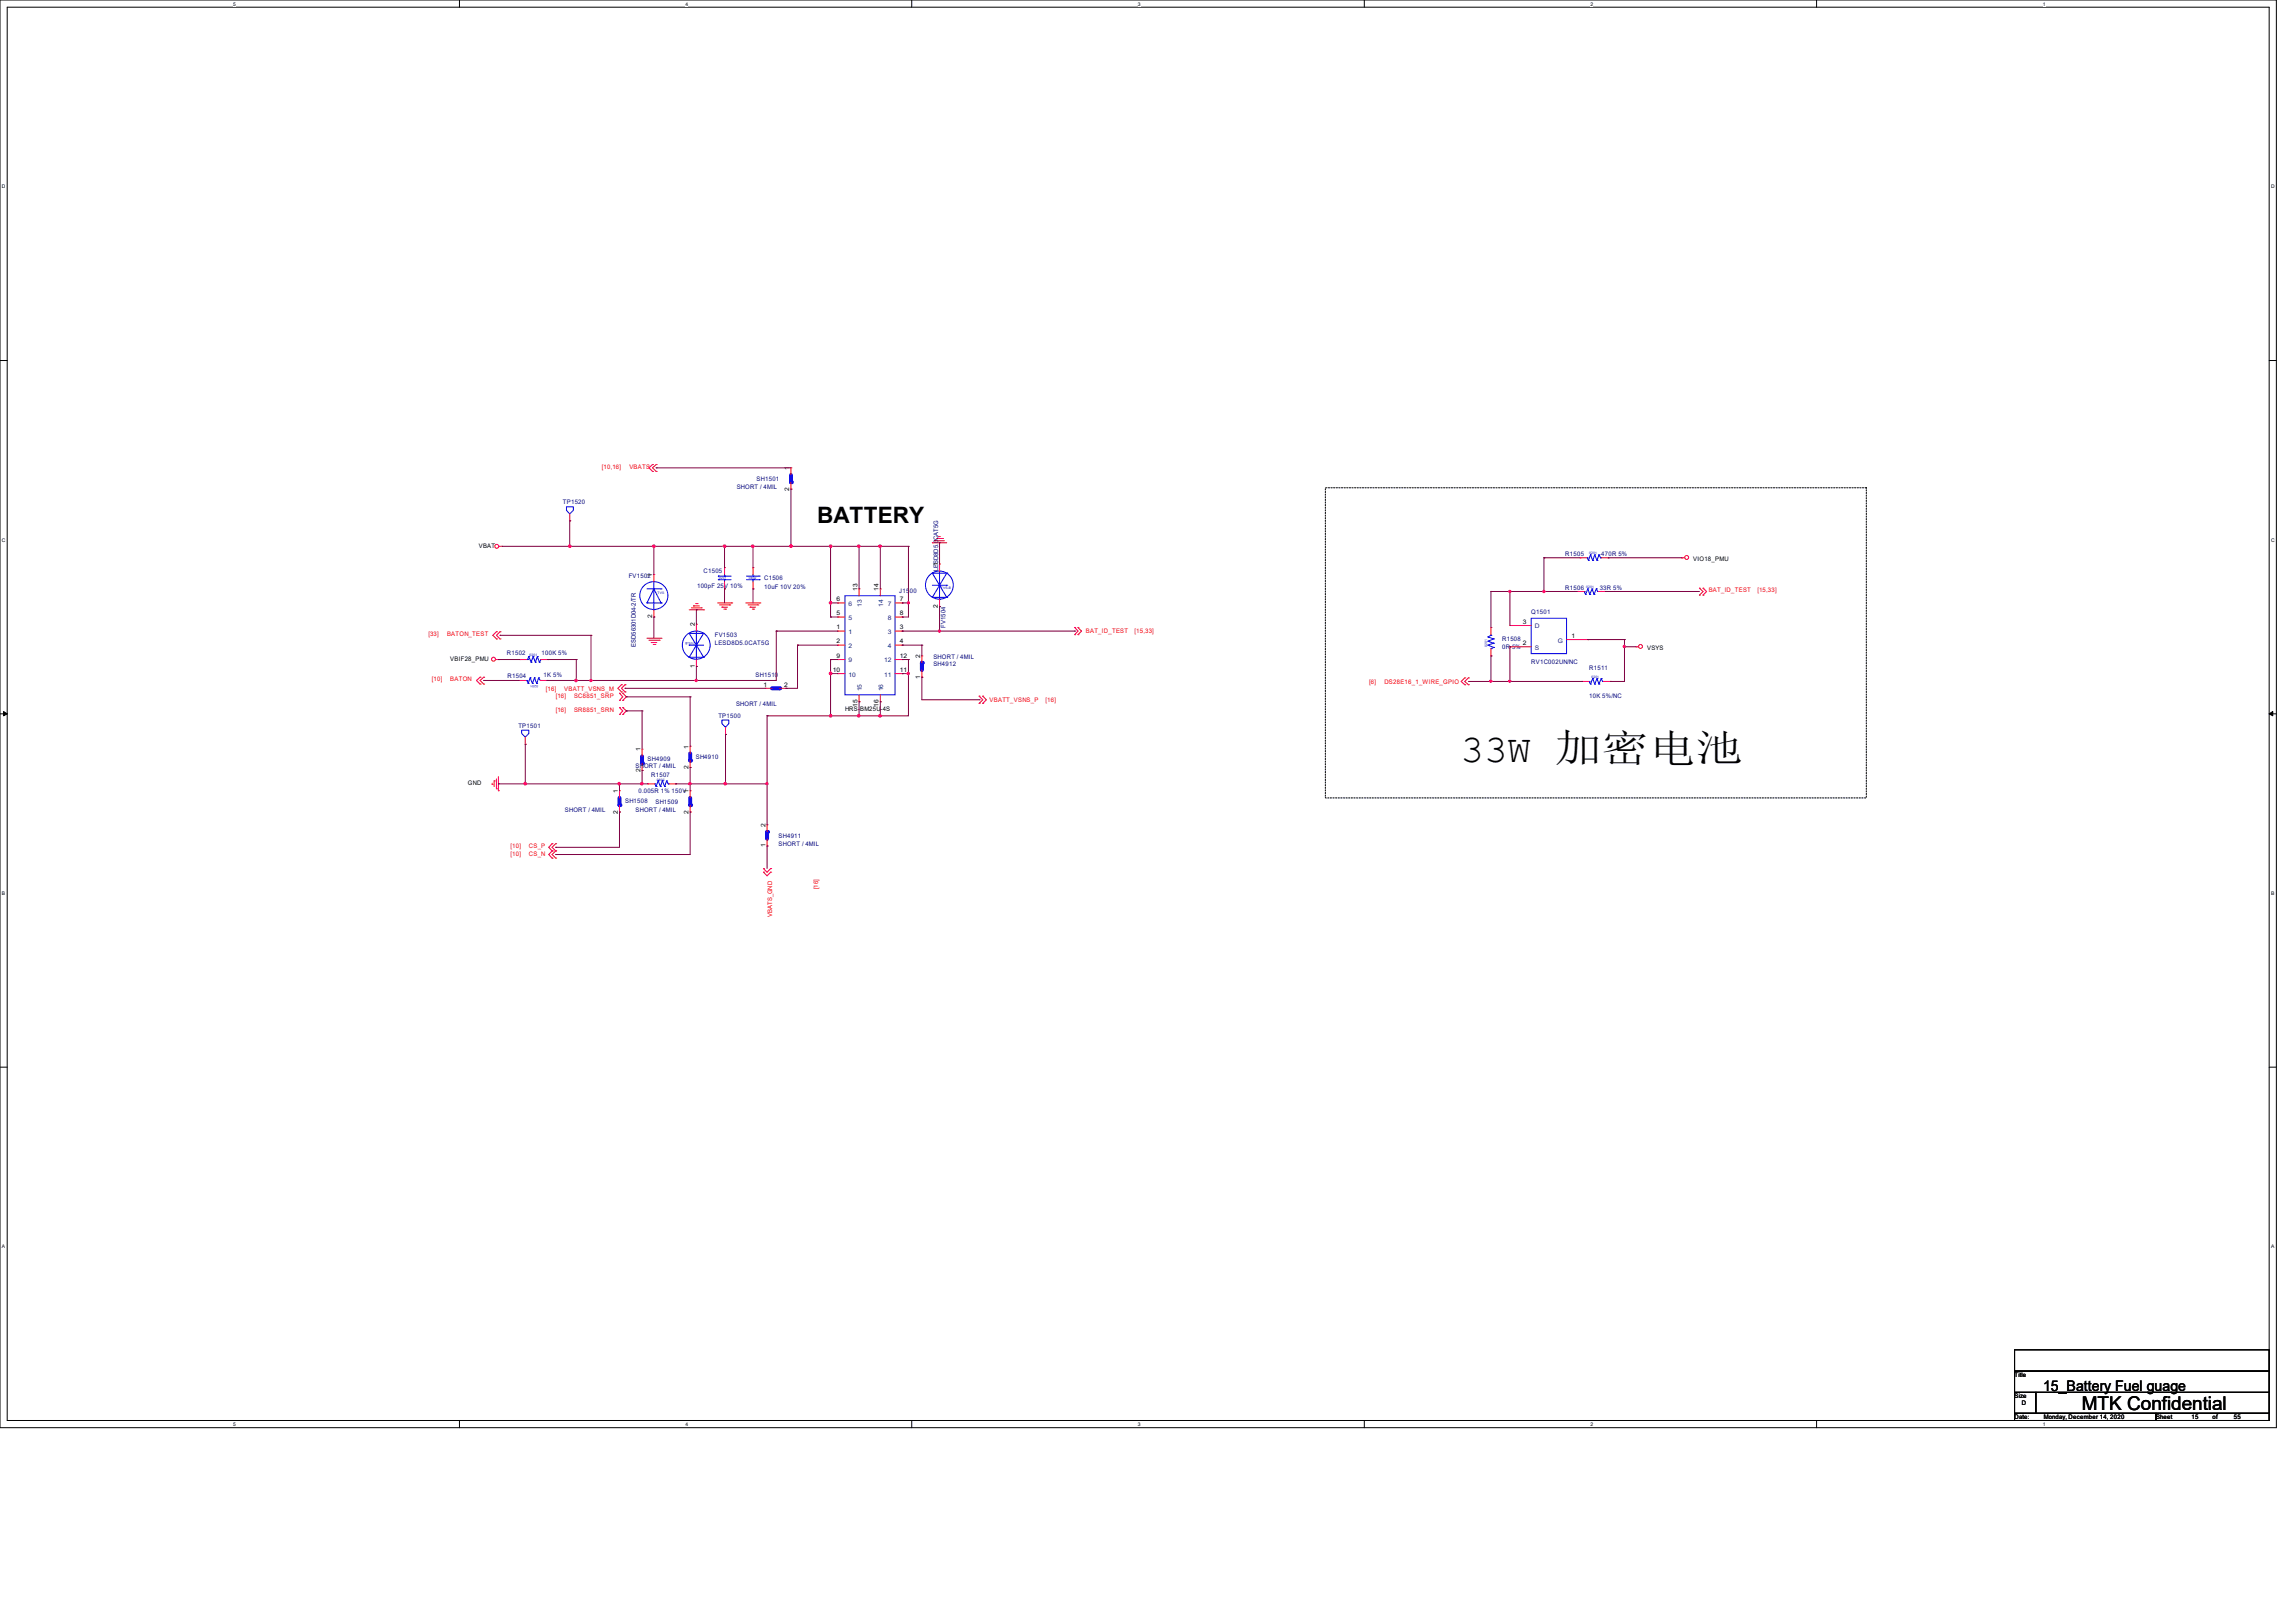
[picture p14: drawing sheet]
<svg xmlns="http://www.w3.org/2000/svg" width="297mm" height="210mm" viewBox="0 0 297 210" stroke-linecap="round" stroke-linejoin="round" font-family="sans-serif">
<defs><g id="words">
<text font-size="5.1" x="188.9" y="98.6">33W 加密电池</text>
<text font-size="2.9" x="105.7" y="67.7">BATTERY</text>
<text font-size="2.5" x="269.3" y="182.5">MTK Confidential</text>
<text font-size="1.9" x="264.3" y="180">15_Battery Fuel guage</text>
<g font-size=".8" fill="#000080">
<text x="72.8" y="65.2">TP1520</text>
<text x="95.3" y="63.3">SHORT / 4MIL</text>
<text x="97.9" y="62.2">SH1501</text>
<text x="81.3" y="74.8">FV1502</text>
<text x="90.2" y="76.1">100pF 25V 10%</text>
<text x="91" y="74.1">C1505</text>
<text x="98.9" y="75.1">C1506</text>
<text x="98.9" y="76.2">10uF 10V 20%</text>
<text x="116.3" y="76.7">J1500</text>
<text x="121.4" y="73.9" transform="rotate(-90 121.4 73.9)">LESD8D5.0CAT5G</text>
<text x="202.5" y="72">R1505</text>
<text x="202.5" y="76.3">R1506</text>
<text x="206.9" y="76.4">33R 5%</text>
<text x="207.1" y="72">470R 5%</text>
<text x="82.3" y="83.7" transform="rotate(-90 82.3 83.7)">ESD56301D04-2/TR</text>
<text x="92.5" y="82.4">FV1503</text>
<text x="92.5" y="83.5">LESD8D5.0CAT5G</text>
<text x="122.3" y="81.2" transform="rotate(-90 122.3 81.2)">FV1504</text>
<text x="194.3" y="82.9">R1508</text>
<text x="194.3" y="84">0R 5%</text>
<text x="198.1" y="79.4">Q1501</text>
<text x="65.6" y="84.8">R1502</text>
<text x="65.7" y="87.8">R1504</text>
<text x="70.1" y="84.8">100K 5%</text>
<text x="70.3" y="87.6">1K 5%</text>
<text x="97.8" y="87.5">SH1510</text>
<text x="120.7" y="86.2">SH4912</text>
<text x="120.7" y="85.3">SHORT / 4MIL</text>
<text x="198.1" y="85.9">RV1C002UN/NC</text>
<text x="205.6" y="86.7">R1511</text>
<text x="67.1" y="94.1">TP1501</text>
<text x="92.9" y="92.9">TP1500</text>
<text x="95.2" y="91.3">SHORT / 4MIL</text>
<text x="205.6" y="90.4">10K 5%/NC</text>
<text x="82.2" y="99.4">SHORT / 4MIL</text>
<text x="83.8" y="98.5">SH4909</text>
<text x="84.2" y="100.5">R1507</text>
<text x="90" y="98.2">SH4910</text>
<text x="73.1" y="105.1">SHORT / 4MIL</text>
<text x="80.9" y="103.9">SH1508</text>
<text x="82.2" y="105.1">SHORT / 4MIL</text>
<text x="82.6" y="102.7">0.005R 1% 150V</text>
<text x="84.8" y="104">SH1509</text>
<text x="100.7" y="108.4">SH4911</text>
<text x="100.7" y="109.5">SHORT / 4MIL</text>
</g>
<g font-size=".8" fill="#f00">
<text x="77.9" y="60.7">[10,16]</text>
<text x="81.4" y="60.7">VBATS</text>
<text x="221" y="76.7">BAT_ID_TEST</text>
<text x="227.3" y="76.7">[15,33]</text>
<text x="55.4" y="82.3">[33]</text>
<text x="57.8" y="82.3">BATON_TEST</text>
<text x="140.5" y="81.9">BAT_ID_TEST</text>
<text x="146.8" y="81.9">[15,33]</text>
<text x="55.9" y="88.2">[10]</text>
<text x="58.3" y="88.2">BATON</text>
<text x="70.6" y="89.4">[16]</text>
<text x="73" y="89.4">VBATT_VSNS_M</text>
<text x="177.1" y="88.5">[6]</text>
<text x="179.1" y="88.5">DS28E16_1_WIRE_GPIO</text>
<text x="71.9" y="90.4">[16]</text>
<text x="71.9" y="92.1">[16]</text>
<text x="74.3" y="90.4">SC8851_SRP</text>
<text x="74.3" y="92.1">SR8851_SRN</text>
<text x="128" y="90.8">VBATT_VSNS_P</text>
<text x="135.3" y="90.8">[16]</text>
<text x="66" y="109.8">[10]</text>
<text x="66" y="110.8">[10]</text>
<text x="68.4" y="109.8">CS_P</text>
<text x="68.4" y="110.8">CS_N</text>
<text x="99.9" y="118.6" transform="rotate(-90 99.9 118.6)">VBATS_GND</text>
<text x="105.8" y="115.1" transform="rotate(-90 105.8 115.1)">[16]</text>
</g>
<g font-size=".8">
<text x="102.1" y="63.5" transform="rotate(-90 102.1 63.5)">2</text>
<text x="102.1" y="60.8" transform="rotate(-90 102.1 60.8)">1</text>
<text x="61.9" y="70.9">VBAT</text>
<text x="84.4" y="74.6" transform="rotate(-90 84.4 74.6)">1</text>
<text x="108.2" y="77.8">6</text>
<text x="110.9" y="76.5" transform="rotate(-90 110.9 76.5)">13</text>
<text x="113.7" y="76.5" transform="rotate(-90 113.7 76.5)">14</text>
<text x="116.4" y="77.8">7</text>
<text x="121.3" y="73.3" transform="rotate(-90 121.3 73.3)">1</text>
<text x="219" y="72.6">VIO18_PMU</text>
<text x="84.4" y="80" transform="rotate(-90 84.4 80)">2</text>
<text x="89.9" y="81" transform="rotate(-90 89.9 81)">2</text>
<text x="108.2" y="79.6">5</text>
<text x="108.2" y="81.4">1</text>
<text x="108.2" y="83.3">2</text>
<text x="116.4" y="79.6">8</text>
<text x="116.4" y="81.4">3</text>
<text x="116.4" y="83.3">4</text>
<text x="121.3" y="78.7" transform="rotate(-90 121.3 78.7)">2</text>
<text x="197" y="80.7">3</text>
<text x="197" y="83.5">2</text>
<text x="203.3" y="82.5">1</text>
<text x="58.3" y="85.6">VBIF28_PMU</text>
<text x="89.9" y="86.4" transform="rotate(-90 89.9 86.4)">1</text>
<text x="98.8" y="88.9">1</text>
<text x="101.4" y="88.9">2</text>
<text x="107.7" y="86.9">10</text>
<text x="108.2" y="85.1">9</text>
<text x="116.4" y="85.1">12</text>
<text x="116.4" y="86.9">11</text>
<text x="119" y="87.8" transform="rotate(-90 119 87.8)">1</text>
<text x="119" y="85.1" transform="rotate(-90 119 85.1)">2</text>
<text x="213.1" y="84.1">VSYS</text>
<text x="109.3" y="92">HRS-BM25U-4S</text>
<text x="110.9" y="91.5" transform="rotate(-90 110.9 91.5)">15</text>
<text x="113.7" y="91.5" transform="rotate(-90 113.7 91.5)">16</text>
<text x="60.5" y="101.6">GND</text>
<text x="82.8" y="99.9" transform="rotate(-90 82.8 99.9)">2</text>
<text x="82.8" y="97.2" transform="rotate(-90 82.8 97.2)">1</text>
<text x="89.1" y="99.5" transform="rotate(-90 89.1 99.5)">2</text>
<text x="89.1" y="96.9" transform="rotate(-90 89.1 96.9)">1</text>
<text x="79.9" y="105.3" transform="rotate(-90 79.9 105.3)">2</text>
<text x="79.9" y="102.6" transform="rotate(-90 79.9 102.6)">1</text>
<text x="89.1" y="105.3" transform="rotate(-90 89.1 105.3)">2</text>
<text x="89.1" y="102.6" transform="rotate(-90 89.1 102.6)">1</text>
<text x="99" y="107" transform="rotate(-90 99 107)">2</text>
<text x="99" y="109.6" transform="rotate(-90 99 109.6)">1</text>
<text x="260.6" y="178.2">Title</text>
<text x="260.6" y="180.9">Size</text>
<text x="260.6" y="183.6">Date:</text>
<text x="261.5" y="181.8">D</text>
<text x="264.4" y="183.6">Monday, December 14, 2020</text>
<text x="278.9" y="183.6">Sheet</text>
<text x="283.5" y="183.6">15</text>
<text x="286.2" y="183.6">of</text>
<text x="289" y="183.6">55</text>
</g>
<g font-size=".8" fill="#004080">
<text x="109.8" y="78.4">6</text>
<text x="109.8" y="80.2">5</text>
<text x="109.8" y="82">1</text>
<text x="109.8" y="83.9">2</text>
<text x="111.5" y="78.5" transform="rotate(-90 111.5 78.5)">13</text>
<text x="114.3" y="78.5" transform="rotate(-90 114.3 78.5)">14</text>
<text x="114.9" y="78.4">7</text>
<text x="114.9" y="80.2">8</text>
<text x="114.9" y="82">3</text>
<text x="114.9" y="83.9">4</text>
<text x="198.5" y="81.3">D</text>
<text x="201.5" y="83.1">G</text>
<text x="109.8" y="85.7">9</text>
<text x="109.8" y="87.5">10</text>
<text x="111.5" y="89.5" transform="rotate(-90 111.5 89.5)">15</text>
<text x="114.3" y="89.5" transform="rotate(-90 114.3 89.5)">16</text>
<text x="114.4" y="85.7">12</text>
<text x="114.4" y="87.5">11</text>
<text x="198.5" y="84.1">S</text>
</g>
<g font-size=".6">
<text x="30.2" y=".7">5</text>
<text x="88.7" y=".7">4</text>
<text x="147.2" y=".7">3</text>
<text x="205.7" y=".7">2</text>
<text x="264.2" y=".7">1</text>
<text x=".3" y="24.4">D</text>
<text x="293.8" y="24.4">D</text>
<text x=".3" y="70.1">C</text>
<text x="293.8" y="70.1">C</text>
<text x=".3" y="115.8">B</text>
<text x="293.8" y="115.8">B</text>
<text x=".3" y="161.5">A</text>
<text x="293.8" y="161.5">A</text>
<text x="30.2" y="184.5">5</text>
<text x="88.7" y="184.5">4</text>
<text x="147.2" y="184.5">3</text>
<text x="205.7" y="184.5">2</text>
<text x="264.2" y="184.5">1</text>
</g>
<g font-size=".4" fill="#00f">
<text x="205.6" y="71.7">0201</text>
<text x="85" y="76.9">TVS</text>
<text x="93" y="74.9">0201</text>
<text x="96.9" y="74.9">0402</text>
<text x="121.7" y="76.2">TVS-B</text>
<text x="205.2" y="76.1">0201</text>
<text x="89.9" y="83" transform="rotate(-180 89.9 83)">TVS-B</text>
<text x="192.4" y="83.7" transform="rotate(-90 192.4 83.7)">0201</text>
<text x="68.5" y="84.8">0201</text>
<text x="69.6" y="88.6" transform="rotate(-180 69.6 88.6)">0201</text>
<text x="205.9" y="87.7">0201</text>
<text x="85" y="101">0805</text>
</g>
</g></defs>
<path d="M0 0h294.5v184.7h-294.5zM.9 .9h292.6v182.9h-292.6z" fill="none" stroke="#000" stroke-width=".13"/>
<g fill="#fff">
<path d="M30.2 .1h.3v.7h-.3z"/>
<path d="M30.2 183.9h.3v.8h-.3z"/>
</g>
<path d="M59.4 0v.9M59.4 183.8v.9" fill="none" stroke="#000" stroke-width=".13"/>
<g fill="#fff">
<path d="M88.7 .1h.3v.7h-.3z"/>
<path d="M88.7 183.9h.3v.8h-.3z"/>
</g>
<path d="M117.9 0v.9M117.9 183.8v.9" fill="none" stroke="#000" stroke-width=".13"/>
<g fill="#fff">
<path d="M147.2 .1h.3v.7h-.3z"/>
<path d="M147.2 183.9h.3v.8h-.3z"/>
</g>
<path d="M176.5 0v.9M176.5 183.8v.9" fill="none" stroke="#000" stroke-width=".13"/>
<g fill="#fff">
<path d="M205.7 .1h.4v.7h-.4z"/>
<path d="M205.7 183.9h.4v.8h-.4z"/>
</g>
<path d="M235 0v.9M235 183.8v.9" fill="none" stroke="#000" stroke-width=".13"/>
<g fill="#fff">
<path d="M264.2 .1h.4v.7h-.4z"/>
<path d="M264.2 183.9h.4v.8h-.4z"/>
<path d="M.3 23.8h.4v.7h-.4z"/>
<path d="M293.8 23.8h.5v.7h-.5z"/>
<path d="M.3 69.5h.4v.7h-.4z"/>
<path d="M293.8 69.5h.5v.7h-.5z"/>
</g>
<path d="M0 46.7h.9M293.5 46.7h1" fill="none" stroke="#000" stroke-width=".13"/>
<g fill="#fff">
<path d="M.3 115.2h.4v.8h-.4z"/>
<path d="M293.8 115.2h.4v.8h-.4z"/>
</g>
<path d="M0 92.4h.9M293.5 92.4h1" fill="none" stroke="#000" stroke-width=".13"/>
<path d="M.5 92.1l.4 .3-.4 .2zM293.5 92.4l.5-.3v.5z" fill="#000" stroke="#000" stroke-width=".13"/>
<g fill="#fff">
<path d="M.3 161h.3v.7h-.3z"/>
<path d="M293.8 161h.4v.7h-.4z"/>
</g>
<path d="M171.4 63.1h70v40.2h-70zM0 138.1h.9M293.5 138.1h1M260.6 174.7h32.9v2.7h-32.9zM260.6 177.4h32.9v2.8h-32.9zM260.6 182.9h18.3v.9h-18.3zM260.6 180.2h2.8v2.7h-2.8zM263.4 180.2h30.1v2.7h-30.1zM278.9 182.9h14.6v.9h-14.6z" fill="none" stroke="#000" stroke-width=".13"/>
<g fill="none" stroke="#f00" stroke-width=".13">
<path d="M64.6 70.7h.3M64.9 70.7h.1M73.7 67.4h.1M73.7 66.5v.9M84.4 61h.1M84.4 60.1h.1M84.4 60.1l-.5 .4 .5 .5M84.9 61h.1M84.9 60.1h.1M84.9 60.1l-.5 .4 .5 .5M89.2 78.9h1.8M89.5 78.7h1.2"/>
<path d="M89.7 78.4h.1M89.7 78.4h.8M90 78.1h.2M90.2 78.1h.1M90.7 78.7h.1M91 78.9h.1M92.8 78h1.9M93.1 78.3h1.3M93.4 78.6h.1M93.4 78.6h.7M93.6 78.8h.3M93.9 78.8h.1"/>
<path d="M94.4 78.3h.1M94.7 78h.1M96.5 78h1.8M96.8 78.3h1.2M97 78.6h.1M97 78.6h.7M97.3 78.8h.2M97.5 78.8h.1M98 78.3h.1M98.3 78h.1M108.4 78h.1M108.4 79.8h.1"/>
<path d="M108.4 78h.9M108.4 79.8h.9M111.1 76.2h.1M111.1 76.2v.9M113.9 76.2h.1M113.9 76.2v.9M115.8 78h.9M115.8 79.8h.9M116.7 78h.1M116.7 79.8h.1M120.6 70.2h.1M120.6 70.2h1.9"/>
<path d="M120.9 70h.1M120.9 70h1.3M121.2 69.7h.7M121.5 69.4h.1M121.9 69.7h.1M217.6 72.2h.1M217.6 72.2h.3M219.8 77h.1M219.8 76.1h.1M219.8 76.1l.5 .4-.5 .5M220.3 77h.1M220.3 76.1h.1"/>
<path d="M220.3 76.1l.5 .4-.5 .5M62.1 87.6h.1M62.1 88.5h.1M62.1 87.6l-.5 .5 .5 .4M62.6 87.6h.1M62.6 88.5h.1M62.6 87.6l-.5 .5 .5 .4M64.1 85.3h.4M64.2 81.7h.1M64.2 82.7h.1M64.2 81.7l-.4 .5 .4 .5M64.5 85.3h.1"/>
<path d="M64.7 81.7h.1M64.7 82.7h.1M64.7 81.7l-.5 .5 .5 .5M67.2 85.3h.1M67.2 85.3h1M70 85.3h.9M70.9 85.3h.1M80.1 90.6h.1M80.1 89.7h.1M80.1 92.5h.1M80.1 91.6h.1M80.1 89.7l.5 .5-.5 .4"/>
<path d="M80.1 91.6l.5 .4-.5 .5M80.4 88.6h.1M80.4 89.5h.1M80.4 88.6l-.5 .5 .5 .4M80.6 89.7h.1M80.6 90.6h.1M80.6 91.6h.1M80.6 92.5h.1M80.6 89.7l.4 .5-.4 .4M80.6 91.6l.4 .4-.4 .5M80.9 88.6h.1M80.9 89.5h.1"/>
<path d="M80.9 88.6l-.5 .5 .5 .4M83.7 82.6h1.8M83.9 82.8h1.4M84.2 83.1h.1M84.2 83.1h.8M84.5 83.4h.2M84.7 83.4h.1M85.3 82.8h.1M85.5 82.6h.1M108.4 81.7h.1M108.4 83.5h.1M108.4 85.3h.1"/>
<path d="M108.4 87.2h.1M108.4 85.3h.9M108.4 81.7h.9M108.4 83.5h.9M108.4 87.2h.9M111.1 90.8h.1M111.1 89.9v.9M113.9 90.8h.1M113.9 89.9v.9M115.8 85.3h.9M115.8 81.7h.9M115.8 83.5h.9"/>
<path d="M115.8 87.2h.9M116.7 81.7h.1M116.7 83.5h.1M116.7 85.3h.1M116.7 87.2h.1M126.7 90.1h.1M126.7 91h.1M126.7 90.1l.4 .5-.4 .4M127.1 90.1h.1M127.1 91h.1M127.1 90.1l.5 .5-.5 .4M139 82.1h.1"/>
<path d="M139 81.2h.1M139 81.2l.4 .5-.4 .4M139.4 82.1h.1M139.4 81.2h.1M139.4 81.2l.5 .5-.5 .4M189.5 88.6h.1M189.5 87.7h.1M189.5 87.7l-.5 .5 .5 .4M189.9 88.6h.1M189.9 87.7h.1M189.9 87.7l-.4 .5 .4 .4M211.6 83.7h.1"/>
<path d="M211.6 83.7h.4M63.7 101.5h.1M63.7 101.3v.2M63.9 101h.1M63.9 101v.8M64.2 102.1h.1M64.2 100.8v1.3M64.5 102.3h.1M64.5 100.5v1.8M71.4 110.1h.1M71.4 109.2h.1M71.4 111h.1"/>
<path d="M71.4 109.2l-.4 .4 .4 .5M71.4 110.1l-.4 .5 .4 .4M71.9 110.1h.1M71.9 109.2h.1M71.9 111h.1M71.9 109.2l-.5 .4 .5 .5M71.9 110.1l-.5 .5 .5 .4M98.8 112.9h.1M98.8 112.4h.1M98.8 112.9l.4 .4 .5-.4M98.8 112.4l.4 .5 .5-.5M99.7 112.9h.1"/>
<path d="M99.7 112.4h.1"/>
<circle cx="64.3" cy="70.7" r=".25"/>
<circle cx="218.2" cy="72.1" r=".25"/>
<circle cx="63.8" cy="85.3" r=".25"/>
<circle cx="212.2" cy="83.7" r=".25"/>
</g>
<g fill="none" stroke="#00f" stroke-width=".13">
<path d="M73.3 65.6h.9v.4l-.5 .5-.4-.5zM109.3 77.1h6.5v12.8h-6.5zM68.2 85.3h.1M68.4 85h.1M68.4 85l-.2 .3M68.4 85l.3 .7M68.7 85.7h.1M69 85h.1M69 85l-.3 .7M69 85l.3 .7M69.3 85.7h.1M69.5 85h.1"/>
<path d="M69.5 85l-.2 .7M69.5 85l.3 .7M69.8 85.7h.1M70 85.3h.1M70 85.3l-.2 .4"/>
</g>
<path d="M102.3 61.5v.9" fill="none" stroke="#00f" stroke-width=".51"/>
<circle cx="102.3" cy="62.4" r=".25" fill="#00f"/>
<path d="M102.3 60.5h.1M102.3 63.3h.1M102.3 60.5v1M102.3 62.4v.9M204.4 72.2h.1M204.4 72.2h.9M207.1 72.2h.9M208 72.2h.1M192.9 84.9h.1M192.9 81.2h.1M192.9 81.2v.9M192.9 83.9v1" fill="none" stroke="#f00" stroke-width=".13"/>
<g fill="none" stroke="#00f" stroke-width=".13">
<path d="M205.3 72.2h.1M205.3 72.2l.2 .3M205.5 72.5h.1M205.7 71.8h.1M205.7 71.8l.3 .7M205.7 71.8l-.2 .7M206 72.5h.1M206.3 71.8h.1M206.3 71.8l.3 .7M206.3 71.8l-.3 .7M206.6 72.5h.1M206.8 71.8h.1"/>
<path d="M206.8 71.8l.3 .4M206.8 71.8l-.2 .7M207.1 72.2h.1M192.5 82.4h.1M192.5 83h.1M192.5 83.5h.1M192.5 82.4l.7 .3M192.5 83l.7 .2M192.5 83.5l.7 .3M192.9 83.9h.1M192.9 82.2h.1M192.9 82.2l-.4 .2"/>
<path d="M192.9 82.1v.1M193.2 82.7h.1M193.2 83.2h.1M193.2 83.8h.1M193.2 82.7l-.7 .3M193.2 83.2l-.7 .3M193.2 83.8l-.3 .1"/>
</g>
<path d="M99.9 89.1h.9" fill="none" stroke="#00f" stroke-width=".51"/>
<circle cx="100.8" cy="89.1" r=".25" fill="#00f"/>
<path d="M99 89.1h.1M99 89.1h.9M100.8 89.1h.9M101.7 89.1h.1" fill="none" stroke="#f00" stroke-width=".13"/>
<path d="M119.3 85.8v.9" fill="none" stroke="#00f" stroke-width=".51"/>
<circle cx="119.3" cy="85.8" r=".25" fill="#00f"/>
<path d="M90.1 86.2h.1M90.1 80.8h.1M90.1 80.8v.9M90.1 85.3v.9M119.3 87.6h.1M119.3 84.9h.1M119.3 84.9v.9M119.3 86.7v.9M83.8 101.4h.1M83.8 101.4h.9M86.5 101.4h.9M87.4 101.4h.1" fill="none" stroke="#f00" stroke-width=".13"/>
<g fill="none" stroke="#00f" stroke-width=".13">
<path d="M89.2 83.5h.1M89.2 82h.1M89.2 85h.1M89.2 83.5h1.8M89.2 82h1.8M89.2 85h1.8M89.2 82l.9 1.5M90.1 81.7h.1M90.1 83.5h.1M90.1 81.7v3.6M90.1 83.5l.9 1.5M90.1 83.5l-.9 1.5"/>
<path d="M91 85h.1M91 82h.1M91 82l-.9 1.5M84.7 101.4h.1M84.7 101.4l.2 .4M84.9 101.8h.1M85.1 101h.1M85.1 101l.3 .8M85.1 101l-.2 .8M85.4 101.8h.1M85.7 101h.1M85.7 101l.3 .8"/>
<path d="M85.7 101l-.3 .8M86 101.8h.1M86.2 101h.1M86.2 101l.2 .4M86.2 101l-.2 .8M86.4 101.4h.1"/>
<circle cx="90.1" cy="83.5" r="1.81"/>
</g>
<path d="M99.2 107.7v.8" fill="none" stroke="#00f" stroke-width=".51"/>
<circle cx="99.2" cy="107.7" r=".25" fill="#00f"/>
<g fill="none" stroke="#f00" stroke-width=".13">
<path d="M84.6 74.3h.1M84.6 79.8h.1M84.6 74.3v1M84.6 78.9v.9M93.7 73.4h.1M93.7 76.2h.1M93.7 73.4v.9M93.7 75.3v.9M97.4 73.4h.1M97.4 76.2h.1M97.4 73.4v.9M97.4 75.3v.9"/>
<path d="M121.5 73h.1M121.5 78.5h.1M121.5 73v.9M121.5 77.6v.9M67.1 88.1h.1M67.1 88.1h.9M67.9 96.3h.1M67.9 95.4v.9M69.9 88.1h.9M70.8 88.1h.1M93.9 95h.1M93.9 94.1v.9"/>
<path d="M204.6 88.2h.1M204.6 88.2h1M207.4 88.2h.9M208.3 88.2h.1M99.2 109.5h.1M99.2 106.7h.1M99.2 106.7v1M99.2 108.5v1"/>
</g>
<g fill="none" stroke="#00f" stroke-width=".13">
<path d="M83.7 78h.1M83.7 76.2h1.8M83.7 78l.9-1.8 .9 1.8M83.7 78h1.8M84.6 78.9h.1M84.6 75.3v3.6M85.5 76.2h.1M85.5 78h.1M92.9 75h.1M92.9 74.5h.1M92.9 75h1.7M92.9 74.5h1.7"/>
<path d="M93.7 74.5h.1M93.7 75h.1M93.7 74.3v.2M93.7 75v.3M96.6 75h1.6M96.6 74.5h1.6M97.4 74.5h.1M97.4 75h.1M97.4 74.3v.2M97.4 75v.3M98.2 75h.1M98.2 74.5h.1"/>
<path d="M120.6 74.2h.1M120.6 77.3h.1M120.6 75.7h1.9M120.6 77.3h1.9M120.6 74.2h1.9M120.6 74.2l1.9 3.1M121.5 77.6h.1M121.5 75.7h.1M121.5 73.9v3.7M122.5 75.7h.1M122.5 77.3h.1M122.5 74.2h.1"/>
<path d="M122.5 74.2l-1.9 3.1M67.5 94.5h.9v.4l-.5 .5-.4-.5zM68 88.1h.2M68.2 88.1h.1M68.2 88.1l.1 .3M68.3 88.4h.1M68.6 87.7h.1M68.6 87.7l-.3 .7M68.6 87.7l.3 .7M68.9 88.4h.1M69.1 87.7h.1M69.1 87.7l-.2 .7"/>
<path d="M69.1 87.7l.3 .7M69.4 88.4h.1M69.7 87.7h.1M69.7 87.7l-.3 .7M69.7 87.7l.2 .4M69.9 88.1h.1M93.4 93.2h.9v.4l-.4 .5-.5-.5zM205.6 88.2h.1M205.6 88.2l.1 .3M205.7 88.5h.1M206 87.8h.1M206 87.8l.3 .7"/>
<path d="M206 87.8l-.3 .7M206.3 88.5h.1M206.6 87.8h.1M206.6 87.8l.2 .7M206.6 87.8l-.3 .7M206.8 88.5h.1M207.1 87.8h.1M207.1 87.8l.2 .4M207.1 87.8l-.3 .7M207.3 88.2h.1"/>
<circle cx="84.6" cy="77.1" r="1.81"/>
<circle cx="121.5" cy="75.7" r="1.81"/>
</g>
<path d="M83.1 97.9v.9" fill="none" stroke="#00f" stroke-width=".51"/>
<circle cx="83.1" cy="98.8" r=".25" fill="#00f"/>
<path d="M204 76.5h.1M204 76.5h.9M206.8 76.5h.9M207.7 76.5h.1M83.1 96.9h.1M83.1 99.7h.1M83.1 96.9v1M83.1 98.8v.9" fill="none" stroke="#f00" stroke-width=".13"/>
<g fill="none" stroke="#00f" stroke-width=".13">
<path d="M204.9 76.5h.1M204.9 76.5l.2 .4M205.1 76.9h.1M205.4 76.2h.1M205.4 76.2l.3 .7M205.4 76.2l-.3 .7M205.7 76.9h.1M206 76.2h.1M206 76.2l.2 .7M206 76.2l-.3 .7M206.2 76.9h.1M206.5 76.2h.1"/>
<path d="M206.5 76.2l.2 .3M206.5 76.2l-.3 .7M206.7 76.5h.1"/>
</g>
<path d="M80.1 103.3v.9" fill="none" stroke="#00f" stroke-width=".51"/>
<circle cx="80.1" cy="104.2" r=".25" fill="#00f"/>
<path d="M80.1 102.3h.1M80.1 105.1h.1M80.1 102.3v1M80.1 104.2v.9" fill="none" stroke="#f00" stroke-width=".13"/>
<path d="M89.3 103.3v.9" fill="none" stroke="#00f" stroke-width=".51"/>
<circle cx="89.3" cy="104.2" r=".25" fill="#00f"/>
<path d="M89.3 102.3h.1M89.3 105.1h.1M89.3 102.3v1M89.3 104.2v.9" fill="none" stroke="#f00" stroke-width=".13"/>
<path d="M89.3 97.5v.9" fill="none" stroke="#00f" stroke-width=".51"/>
<circle cx="89.3" cy="98.4" r=".25" fill="#00f"/>
<path d="M89.3 96.6h.1M89.3 99.3h.1M89.3 96.6v.9M89.3 98.4v.9M195.3 80.9h.1M195.3 83.7h.1M195.3 80.9h2.8M195.3 83.7h2.8M202.6 82.8h2.8M205.4 82.8h.1" fill="none" stroke="#f00" stroke-width=".13"/>
<path d="M198.1 80h4.5v4.6h-4.5z" fill="none" stroke="#00f" stroke-width=".13"/>
<g fill="none" stroke="#800040" stroke-width=".13">
<path d="M64.9 70.7h52.6M73.7 70.7h.1M73.7 67.4h.1M73.7 67.4v3.3M84.6 70.7h.1M84.6 79.8h.1M84.6 70.7v3.6M84.6 79.8v2.8M84.9 60.5h.1M84.9 60.5h17.4M90.1 78.9h.1M90.1 78.9v1.9"/>
<path d="M93.7 70.7h.1M93.7 76.2h.1M93.7 70.7v2.7M93.7 76.2v1.8M97.4 70.7h.1M97.4 76.2h.1M97.4 70.7v2.7M97.4 76.2v1.8M102.3 63.3h.1M102.3 70.7h.1M102.3 63.3v7.4M107.4 70.7h.1"/>
<path d="M107.4 78h.1M107.4 79.8h.1M107.4 70.7v9.1M107.4 78h1M107.4 79.8h1M111.1 70.7h.1M111.1 70.7v5.5M113.9 70.7h.1M113.9 70.7v5.5M116.7 78h.1M116.7 79.8h.1M116.7 78h.8"/>
<path d="M117.5 70.7h.1M117.5 78h.1M117.5 70.7v9.1h-.8M121.5 78.5h.1M121.5 70.2h.1M121.5 70.2v2.8M121.5 78.5v3.2M192.9 76.5h.1M192.9 76.5h11.1M192.9 76.5v4.7M195.3 76.5h.1M195.3 76.5v4.4"/>
<path d="M199.7 72.2h.1M199.7 76.5h.1M199.7 72.2h4.7M199.7 72.2v4.3M207.7 76.5h.1M207.7 76.5h12.1M208 72.2h.1M208 72.2h9.6M62.6 88.1h.1M62.6 88.1h4.5M64.5 85.3h.1M64.5 85.3h2.7"/>
<path d="M64.7 82.2h.1M64.7 82.2h11.8M67.9 96.3h.1M67.9 96.3v5.1M70.8 88.1h.1M70.9 85.3h.1M70.9 85.3h3.6M74.5 85.3h.1M74.5 88.1h.1M74.5 85.3v2.8M76.5 82.2h.1M76.5 88.1h.1"/>
<path d="M76.5 82.2v5.9M80.9 89.1h.1M80.9 89.1h18.1M81 90.2h.1M81 92h.1M81 90.2h8.3M81 92h2.1M83.1 99.7h.1M83.1 92h.1M83.1 92v4.9M83.1 99.7v1.7M89.3 90.2h.1"/>
<path d="M89.3 99.3h.1M89.3 90.2v6.4M89.3 99.3v3M90.1 86.2h.1M90.1 88.1h.1M90.1 86.2v1.9M93.9 95h.1M93.9 95v6.4M99.2 92.6h.1M99.2 92.6v14.1M100.4 81.7h.1M100.4 81.7h8"/>
<path d="M100.4 81.7v6.4h-29.6M101.7 89.1h.1M103.2 83.5h.1M103.2 83.5v5.6h-1.5M103.2 83.5h5.2M107.4 85.3h.1M107.4 87.2h.1M107.4 92.6h.1M107.4 85.3v7.3M107.4 85.3h1M107.4 87.2h1M111.1 90.8h.1"/>
<path d="M111.1 92.6h.1M111.1 90.8v1.8M113.9 90.8h.1M113.9 92.6h.1M113.9 90.8v1.8M116.7 81.7h.1M116.7 85.3h.1M116.7 87.2h.1M116.7 83.5h.1M116.7 81.7h22.3M116.7 85.3h.8M116.7 87.2h.8"/>
<path d="M116.7 83.5h2.6M117.5 85.3h.1M117.5 87.2h.1M117.5 85.3v7.3h-18.3M119.3 83.5h.1M119.3 87.6h.1M119.3 83.5v1.4M119.3 87.6v3h7.4M126.7 90.6h.1M139 81.7h.1M189.9 88.2h14.7M192.9 84.9h.1"/>
<path d="M192.9 88.2h.1M192.9 84.9v3.3M195.3 83.7h.1M195.3 88.2h.1M195.3 83.7v4.5M204.6 88.2h.1M205.4 82.8h.1M205.4 82.8h4.7M208.3 88.2h.1M210.1 82.8h.1M210.1 83.7h.1M210.1 82.8v5.4h-1.8"/>
<path d="M210.1 83.7h1.5M64.5 101.4h.1M64.5 101.4h19.3M71.9 109.6h.1M71.9 110.6h.1M80.1 101.4h.1M80.1 105.1h.1M80.1 101.4v.9M80.1 105.1v4.5h-8.2M83.1 101.4h.1M87.4 101.4h.1M87.4 101.4h11.8"/>
<path d="M89.3 101.4h.1M89.3 105.1h.1M89.3 105.1v5.5h-17.4M93.9 101.4h.1M99.2 109.5h.1M99.2 101.4h.1M99.2 109.5v2.9"/>
</g>
<g fill="#f0f" stroke="#f0f" stroke-width=".13">
<circle cx="102.3" cy="70.7" r=".17"/>
<circle cx="93.7" cy="70.7" r=".17"/>
<circle cx="97.4" cy="70.7" r=".17"/>
<circle cx="107.4" cy="78" r=".17"/>
<circle cx="107.4" cy="70.7" r=".17"/>
<circle cx="113.8" cy="70.7" r=".17"/>
<circle cx="111.1" cy="70.7" r=".17"/>
<circle cx="117.5" cy="78" r=".15"/>
<circle cx="121.5" cy="81.7" r=".15"/>
<circle cx="107.4" cy="92.6" r=".17"/>
<circle cx="107.4" cy="87.1" r=".17"/>
<circle cx="117.5" cy="87.1" r=".15"/>
<circle cx="74.5" cy="88.1" r=".17"/>
<circle cx="76.4" cy="88.1" r=".15"/>
<circle cx="90.1" cy="88.1" r=".15"/>
<circle cx="99.2" cy="101.4" r=".15"/>
<circle cx="113.8" cy="92.6" r=".17"/>
<circle cx="111.1" cy="92.6" r=".17"/>
<circle cx="199.7" cy="76.5" r=".15"/>
<circle cx="195.3" cy="76.5" r=".15"/>
<circle cx="67.9" cy="101.4" r=".17"/>
<circle cx="80.1" cy="101.4" r=".17"/>
<circle cx="93.8" cy="101.4" r=".17"/>
<circle cx="89.2" cy="101.4" r=".17"/>
<circle cx="210.1" cy="83.7" r=".15"/>
<circle cx="83" cy="101.4" r=".17"/>
<circle cx="195.3" cy="88.1" r=".15"/>
<circle cx="192.8" cy="88.1" r=".15"/>
<circle cx="73.7" cy="70.7" r=".17"/>
<circle cx="84.6" cy="70.7" r=".17"/>
</g>
<use href="#words"/>
</svg>
